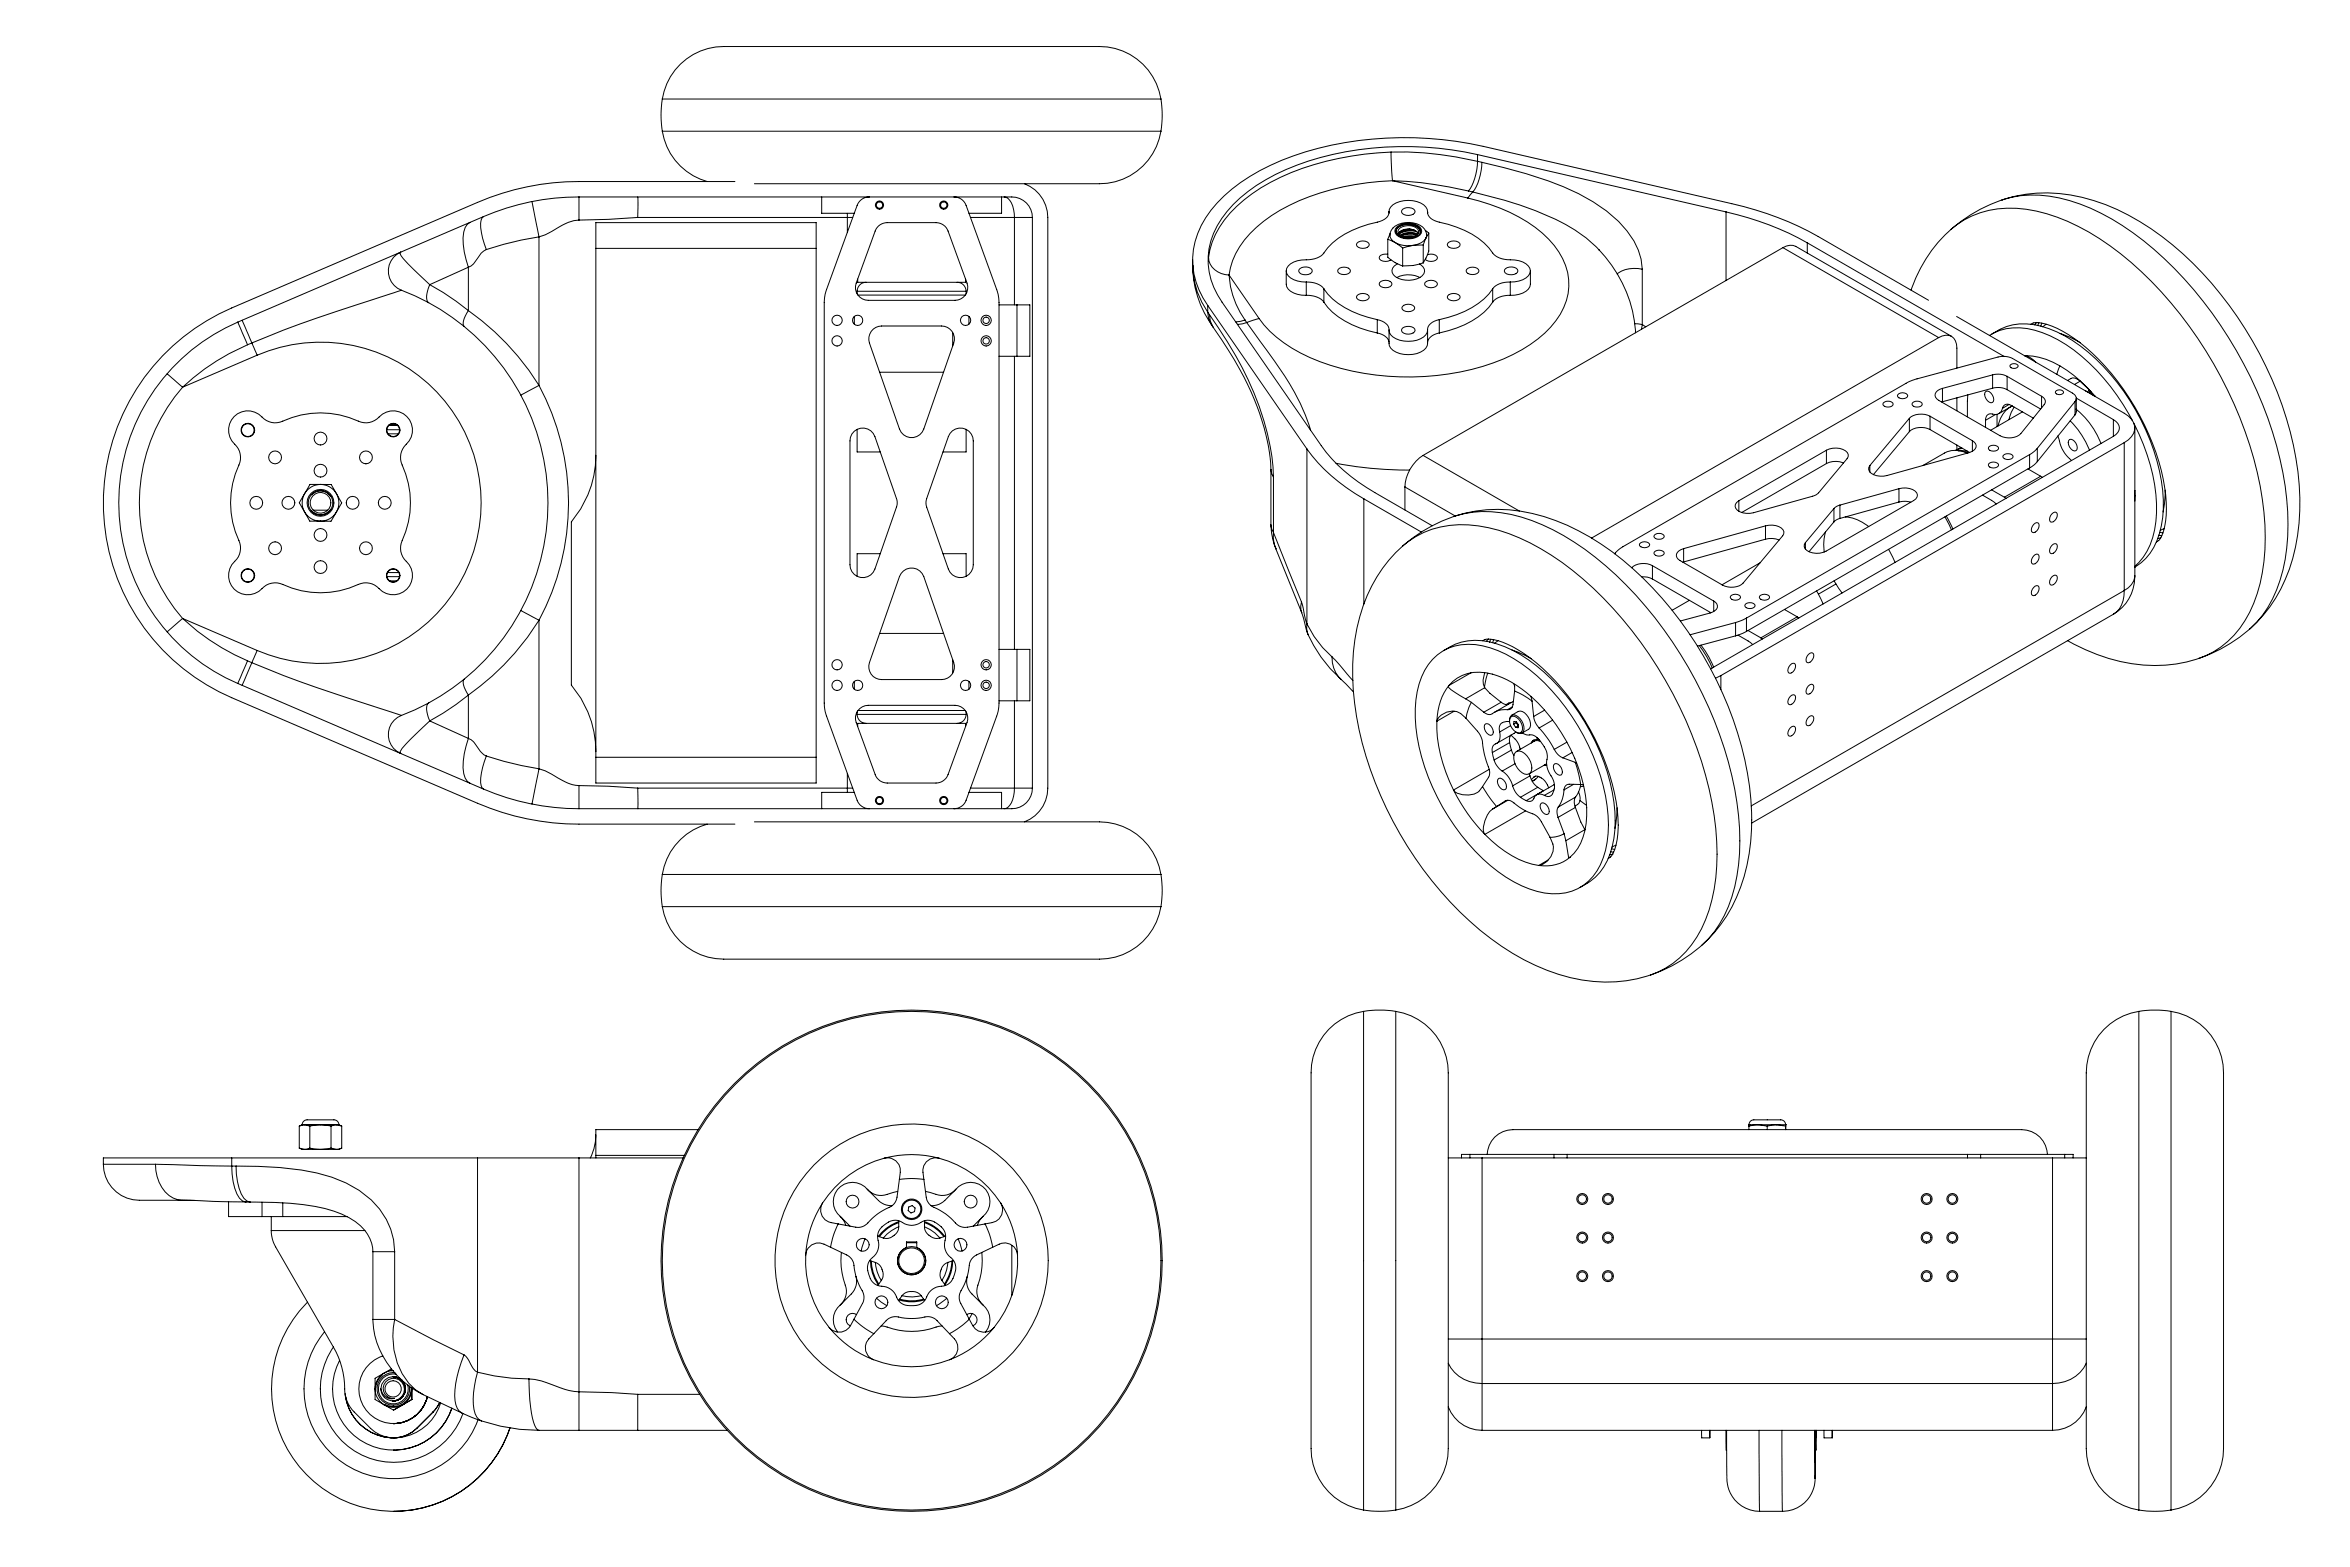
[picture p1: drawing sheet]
<svg xmlns="http://www.w3.org/2000/svg" width="914mm" height="610mm" viewBox="0 0 914 610" stroke-linecap="round" stroke-linejoin="round" font-family="sans-serif">
<g fill="none" stroke="#000" stroke-width=".39">
<path d="M257.7 38.5a39.9 39.9 0 0 0 0 12.5M257.7 38.5a24.5 24.5 0 0 1 26.8-20.4h137a55.8 55.8 0 0 1 12.5 .8 24.3 24.3 0 0 1 17.7 19.6M257.7 38.5h194M451.7 38.5a39.9 39.9 0 0 1 0 12.5M257.7 51a24.3 24.3 0 0 0 17.5 19.6M257.7 51h194M451.7 51a24.5 24.5 0 0 1-26.7 20.5h-131.5M541.3 59.2a128 128 0 0 1 33.6 3.6M541.3 59.2a107.7 107.7 0 0 0-50.7 13.9 43.5 43.5 0 0 0-18.9 21.1l-1.4 6M541.3 59.2l.5 11.1M207 78.4l2.7 13.7M225.3 76.6h168.4a7.9 7.9 0 0 1 8 8"/>
<path d="M225.3 76.6a93.3 93.3 0 0 0-37.1 7.6M225.3 76.6v9M248.1 76.6v8M286 70.6h-60.7a100 100 0 0 0-39.5 8.1l-95.6 41.1a82.5 82.5 0 0 0-50 75.8 82.5 82.5 0 0 0 50 75.8l95.6 41.1a100 100 0 0 0 39.5 8.1h60.7M319.7 76.6v6.4h12.7M338.2 76.6a4.9 4.9 0 0 0-4.7 3.3l-12.1 33.3-.7 4.5 .1 157.1 .6 3.2 12.1 33.3a5.1 5.1 0 0 0 4.7 3.3M371.2 76.6a4.9 4.9 0 0 1 4.7 3.3l12.1 33.3 .7 4.5v157.1l-.7 3.2-12.1 33.3a5.1 5.1 0 0 1-4.7 3.3M389.7 76.6v6.4h-12.7M390.7 76.6a5.2 5.2 0 0 1 3.7 5l.3 3M398.6 71.5a14.1 14.1 0 0 1 9.1 13.1v222a13.9 13.9 0 0 1-9.1 13.1M541.8 70.3a94.5 94.5 0 0 0-47 13.6 35.6 35.6 0 0 0-16 20.3l-.6 2.8M541.8 70.3a139.7 139.7 0 0 1 29.6 4"/>
<path d="M541.8 70.3l29.3 6.7M571.1 77a64.6 64.6 0 0 1 31.5 16.1 23.9 23.9 0 0 1 6.9 23.8 35.8 35.8 0 0 1-17.3 19.2 91.1 91.1 0 0 1-47.4 10.5 88.6 88.6 0 0 1-42.1-11.2 42.7 42.7 0 0 1-12.8-11.5M571.4 74.3l1.7 .4M573.1 74.7l-2 2.3M573.1 74.7a128.2 128.2 0 0 1 39.7 14.8 36.5 36.5 0 0 1 9.6 7.9M574.9 60.1a124.8 124.8 0 0 0-74.5 5.9 57.8 57.8 0 0 0-25 19 27.3 27.3 0 0 0 .1 32.5l38.6 55.9a64.2 64.2 0 0 0 20.9 18.2l22.3 12.9M574.9 62.8a20.2 20.2 0 0 1-3.5 11.5M574.9 60.1l96.7 22.3M574.9 60.1v2.7M574.9 62.8l1.7 .3M576.6 63.1a176.1 176.1 0 0 1 37.7 12.3 52 52 0 0 1 21.5 18.3l1.7 3.6 1.1 3.5 .4 3.9M576.6 63.1a20.2 20.2 0 0 1-3.5 11.6"/>
<path d="M779 77.8a44.2 44.2 0 0 1 30.3 1.6 107.1 107.1 0 0 1 40.5 29 158.9 158.9 0 0 1 39.4 80.7 80.1 80.1 0 0 1-3.4 40.4 38.7 38.7 0 0 1-10.5 15.2M779 77.8a55.4 55.4 0 0 0-35.4 35.1M779 77.8a57.9 57.9 0 0 1 40.3 1.8 113.5 113.5 0 0 1 48.1 39.2 138.4 138.4 0 0 1 27.2 69.9 73.6 73.6 0 0 1-9.1 44 53.7 53.7 0 0 1-10.1 12M182.9 86.5a6.2 6.2 0 0 0-2.7 6 33.5 33.5 0 0 0 2 11.5M188.2 84.2a4.2 4.2 0 0 0-1.2 4.3 31.7 31.7 0 0 0 2.2 8.6M188.2 84.2l-95.7 41.1M189.2 97.1l-2 1.4-2.9 4.2-2.1 1.3M209.7 92.1l-6.8 1.3-6.9 1.6-6.8 2.1M209.7 92.1v57.8M225.3 85.6a22.6 22.6 0 0 0-10.7 4.5l-2.5 1.3-2.4 .7M231.8 96.6v-10h85.8v10M231.8 96.6v198"/>
<path d="M231.8 96.6h85.8M248.1 84.6l-11.4 .7-11.4 .3M248.1 84.6h83.7M317.6 96.6v198M329.7 83v7.3M341.8 88l1.9-1.1 1.5-.3h19a5.1 5.1 0 0 1 4.7 3.3l7.4 20.2a5 5 0 0 1-4.7 6.7h-33.7a5 5 0 0 1-4.7-6.7l7.3-20.2zM377.6 84.6h17.1M394.7 84.6h7M394.7 84.6v34M401.7 84.6v222M528 94.6a3.1 3.1 0 0 1 4.8 .6 2.89 2.89 0 0 1-5 0zM540 93.1v7a15.5 15.5 0 0 0 5.8 3.4"/>
<path d="M540 93.1l2.9 1.3M540 98.9a2.8 2.8 0 0 0-3.4 1.4 3 3 0 0 0 4.6 .8M540.5 82.3v.6M540.9 90.8l-.9 2.3M542.2 88.5l-.1 .2M542.9 94.4a10.9 10.9 0 0 0 6.9 1.1M542.9 94.4l2.9 2.1M543.2 89.8l.2 .7M543.2 89.8v.2M543.3 90.4a5.2 5.2 0 0 0 5.7 2.2M543.3 90.4l.1 .1M543.4 90.5a5 5 0 0 0 5.6 2.1"/>
<path d="M543.5 88.4a7.6 7.6 0 0 1 9 0 2.16 2.16 0 0 1-.9 3.6 7 7 0 0 1-8.7-1.3v-1.6zM544.8 88.7a5.8 5.8 0 0 1 6.9 .5 1.71 1.71 0 0 1-.9 2.6 5.6 5.6 0 0 1-6.7-1.1l.1-1.4zM545.8 81.4a3.7 3.7 0 0 1 4.7 .4l.1 .6a3.2 3.2 0 0 1-5.2 .1zM545.8 96.5v7M547.7 87.3a4.3 4.3 0 0 0-4.5 2.5M547.7 87.3h.4M548.1 87.3a4.2 4.2 0 0 1 4.5 2.6M548.1 87.3h.8M548.9 87.2l1.7 .4a2.39 2.39 0 0 1 2 2.9M548.9 87.2a5.1 5.1 0 0 0-5.7 2.5l.1 .7M548.9 87.3a3.6 3.6 0 0 1 3.7 2.6M548.9 87.2v.1"/>
<path d="M548.9 87.2l-1.2 .1M549.5 89.5l-3.5 .5M549.5 90.8l-3.5 .5M549.5 92.1l-2.5 .2M549.8 95.5l-4 1M549.9 92.1l-3.1 .2M550.5 89.6a6 6 0 0 0-6.4 1.2 5.2 5.2 0 0 1 7.8 0M550.5 91.9l-2.7-.1-1.7 .3M550.8 89.7a7.4 7.4 0 0 0-6.5 1.3M551.2 91.4a8.4 8.4 0 0 0-5.9 .4M551.4 90.2a8.8 8.8 0 0 0-7.1 .9M551.4 91.3a7.3 7.3 0 0 0-6.4 .4"/>
<path d="M551.6 91.1a6.8 6.8 0 0 0-6.8 .4M552.6 89.9v.6M552.6 90.5a4.4 4.4 0 0 1-3.6 2.1M553.8 95.3l-4 .2M553.8 95.3v7M554.6 89.6l1.3 1.1M554.8 92.6a6.5 6.5 0 0 1-5 2.9M554.8 92.6l-1 2.7M555.1 91.5a5.1 5.1 0 0 0-5.2-4.8 7.5 7.5 0 0 0-9 3.9 3.2 3.2 0 0 0 2 3.8M555.1 91.5l-.3 1.1M555.4 99.1a2.96 2.96 0 0 1 3.9 1.2 3 3 0 0 1-4.7 .6M555.5 82.3v.6"/>
<path d="M555.9 90.7v7l-2.1 4.6M555.9 90.7l-1.1 1.9M563.4 94.6a3.5 3.5 0 0 1 4.6 0l.1 .6a2.89 2.89 0 0 1-5 0zM622.3 97.3a50.4 50.4 0 0 1 14.1 32.2M671.6 82.4a114.8 114.8 0 0 1 31.6 12.1M671.6 82.4v26.7M693.7 96.3a5.2 5.2 0 0 1 5-.5l60.7 35M693.7 96.3l60.6 35M693.7 96.3l-140 80.9M703.2 94.5l76.5 44.1M703.2 94.5v4M759.1 89.2a36.8 36.8 0 0 1 33.3-7.1 89.9 89.9 0 0 1 40.8 23.6 159.3 159.3 0 0 1 47.1 88.5 79.5 79.5 0 0 1-3.3 40.4 35.9 35.9 0 0 1-30.2 23.7 66.2 66.2 0 0 1-42.3-9.1"/>
<path d="M156.2 112.9l-8 2.6a641.1 641.1 0 0 0-50.2 17.9M156.2 112.9a88.5 88.5 0 0 1 57 82.7 88.5 88.5 0 0 1-57 82.7M167.2 110.7l-6.2-5.8a19.2 19.2 0 0 1-5.3-6.3l.2-.5a8 8 0 0 0-4.8 7.5 8 8 0 0 0 5.1 7.3M167.2 110.7l-1.1 3.6a3.6 3.6 0 0 0 .7 3.5M167.2 110.7l5.2 3.1 9.8 7M182.2 104l-15 6.7M182.2 104v16.8M333.5 113.3h42.4M333.5 113.3v1M333.7 108.6v1.2h42v-1.2M333.8 114.8h41.8M337 109.8a3.5 3.5 0 0 0-3.5 3.5"/>
<path d="M372.4 109.8a3.5 3.5 0 0 1 3.5 3.5M375.9 113.3v1M388.7 118.6h7M395.7 118.6h5v20h-5M395.7 118.6v20M464 101.2v2.1M464.1 103.5a39.7 39.7 0 0 0 7.4 22.9l-1.2-2.5-.4-2.5M464.2 103.3a30.1 30.1 0 0 0 5.7 18.1M469.9 118.8l38.6 55.9M469.9 118.8v2.6M470.3 100.2a7.7 7.7 0 0 0 7.9 6.8M470.3 100.2l-.1 1.6"/>
<path d="M478.2 107a33.9 33.9 0 0 0 6.2 17.5M478.2 107l11.7 16.9M500.5 105.4v5.2a4.7 4.7 0 0 0 4.4 3.9l3.4 .4M505.8 104.5a3.6 3.6 0 0 1 4.7 .4l.1 .5a3.2 3.2 0 0 1-5.2 .2zM508.3 109.7a8 8 0 0 1 6.8 2.7M508.3 109.7a8 8 0 0 1-7.6-3.3 3.5 3.5 0 0 1 2.7-4.5 19.6 19.6 0 0 1 7-1l2.9-.9a8.2 8.2 0 0 0 3.3-3.6 37.3 37.3 0 0 1 20.3-10.3 4.3 4.3 0 0 0 3.7-4.6 7.7 7.7 0 0 1 7.4-3.5 7.7 7.7 0 0 1 7.3 3.5 4.4 4.4 0 0 0 3.7 4.6 37 37 0 0 1 20.3 10.3 8.4 8.4 0 0 0 8.4 4.7 7.8 7.8 0 0 1 7.6 3.3 3.5 3.5 0 0 1-2.8 4.4l-3.1 .8-1.7 .1M508.3 114.9a8 8 0 0 1 6.8 2.6M508.3 109.7v5.2M515.1 112.4a29.1 29.1 0 0 0 17.3 11.1l3.5 .9M515.1 117.5a29.1 29.1 0 0 0 17.3 11.2l3.5 .8M515.1 112.4v5.1M520.7 104.8a3.1 3.1 0 0 1 4.8 .6 2.86 2.86 0 0 1-5 0z"/>
<path d="M528 115a3.1 3.1 0 0 1 4.8 .6 2.89 2.89 0 0 1-5 0zM536.8 109.9a3.5 3.5 0 0 1 4.6 0l.2 .6a2.86 2.86 0 0 1-5 0zM543.5 108a9.7 9.7 0 0 1 9 0M543.8 102.6a2.88 2.88 0 0 0-2.2 2.9 2.88 2.88 0 0 0 2.5 2.8 10 10 0 0 0 8.4-.3M545.7 119.3a3.1 3.1 0 0 1 4.8 .5 2.89 2.89 0 0 1-5 0zM552.3 102.7a2.79 2.79 0 0 1 2 2.6 2.79 2.79 0 0 1-1.8 2.7M553.8 102.3l-4 1-4 .2M554.5 109.9a3.1 3.1 0 0 1 4.8 .6 2.89 2.89 0 0 1-5 0zM563.4 115a3.1 3.1 0 0 1 4.7 .6 2.89 2.89 0 0 1-5 0zM570.7 104.8a3.1 3.1 0 0 1 4.8 .6 2.89 2.89 0 0 1-5 0zM580.8 112.4a29.1 29.1 0 0 1-17.3 11.1l-3.5 .9M580.8 117.5a29.1 29.1 0 0 1-17.3 11.2l-3.5 .8"/>
<path d="M580.8 112.4v5.1M585.8 104.5a3.6 3.6 0 0 1 4.7 .4l.1 .5a3.2 3.2 0 0 1-5.2 .2zM587.7 109.7a8 8 0 0 0-6.9 2.7M587.7 114.9a8 8 0 0 0-6.9 2.6M587.7 109.7v5.2M595.5 105.4v5.2a6 6 0 0 1-6.1 4.2l-1.7 .1M639 104.7a11.6 11.6 0 0 0-9.8 1.9M639 104.7v21.6M750.4 116.8l-42.9-24.8a123.1 123.1 0 0 0-33.7-12.8l-96.7-22.3a135.7 135.7 0 0 0-78.4 5.5 66.3 66.3 0 0 0-27.5 19.4 29.7 29.7 0 0 0-1.3 37M92.5 125.3l3.8 8.8M92.5 125.3a76.5 76.5 0 0 0-46.3 70.3 76.5 76.5 0 0 0 46.3 70.3M94.2 124.6l3.8 8.8"/>
<path d="M96.3 134.1a86.8 86.8 0 0 0-25.3 16.5M98 133.4l2 4.8M98 133.4l-1.7 .7M100 138.2a62.5 62.5 0 0 1 87.2 57.4 62.5 62.5 0 0 1-87.2 57.4M100 138.2l-29 12.4M182.2 120.8l-1.8 3.9a2.39 2.39 0 0 0 .2 2.3M182.2 120.8a100.7 100.7 0 0 1 27.5 29.1M332.4 123.1v3M339.8 128.1l.9-.7 2.3-.6h23.4a5 5 0 0 1 4.7 6.7l-11.7 33.4a5 5 0 0 1-4.7 3.4 5 5 0 0 1-4.7-3.4l-11.7-33.4a5.1 5.1 0 0 1 1.5-5.4zM370.7 129.4v5.2M377 123.1v3M388.7 138.6h7"/>
<path d="M394.7 138.6v114M469.9 121.4l.7 1M470.6 122.4a137.3 137.3 0 0 1 22.5 46.3 71.8 71.8 0 0 1 2.4 16.9M470.6 122.4l.3 2.4 1.2 2.6M471.4 126.4a127.5 127.5 0 0 1 20.4 39.9 65.7 65.7 0 0 1 2.7 16.3M484.4 124.5l-3.6 .7M484.4 124.5l.7 1M485.1 125.5l8 11.1a97.2 97.2 0 0 1 16.8 30.7M485.1 125.5l-3.6 .7M489.9 123.9l-4.8 1.6M535.9 124.4a4.9 4.9 0 0 1 4.7 4.9 7.7 7.7 0 0 0 7.4 3.5 7.7 7.7 0 0 0 7.3-3.5 4.7 4.7 0 0 1 4.7-4.9M535.9 129.5a5.1 5.1 0 0 1 4.6 3.6"/>
<path d="M535.9 124.4v5.1M540.5 128.5v5.2a5.6 5.6 0 0 0 5.8 4.2 9.6 9.6 0 0 0 8.5-2.5l.7-1.7v-5.2M545.8 127.6a3.7 3.7 0 0 1 4.7 .4l.1 .6a3.2 3.2 0 0 1-5.2 .1zM560 129.5a5 5 0 0 0-4.5 3.6M560 124.4v5.1M636.1 125.9l2.9 .4M639 126.3l1.4 .8M639 126.3l-.3 1.8M754.3 131.3a4.3 4.3 0 0 1 5.1-.5 4.3 4.3 0 0 1 2 4.6v7.8M754.3 131.3l-135 78M761.3 123.1l65.3 37.7a6.1 6.1 0 0 1 3.6 7.8l-2.1 2.5-1.5 1.1M774.1 130.5a22.6 22.6 0 0 1 20.6-1.1 65.4 65.4 0 0 1 29.1 24.4l5.9 9.7"/>
<path d="M774.9 130a22.5 22.5 0 0 1 22.4-2.1 65.4 65.4 0 0 1 29.1 24.4 82.5 82.5 0 0 1 15.4 42.2 31.6 31.6 0 0 1-6.8 22.7l-4.3 3.4M787.8 138.4a29.3 29.3 0 0 1 19.1 7.6 57.8 57.8 0 0 1 8.4 8.3M787.8 138.4a7.2 7.2 0 0 1 4.3 2.5M788.5 138.4v.1M790.2 126.2l.9-.5a11.7 11.7 0 0 1 7.4 1.2 61.6 61.6 0 0 1 23.1 18.4 94.3 94.3 0 0 1 21.1 47.2 30.3 30.3 0 0 1-2 16.7l-.7 1.1M792.5 125.4l-.9 1M793.4 125.6l-.5 1.1M794.5 125.7l-.4 1.2M796.1 126.1l-1.3 1M801.6 129.7l3.8 1.5 4 2.1M65 145.4l6 5.2M71 150.6a68.5 68.5 0 0 0 0 90"/>
<path d="M209.7 149.9l-7 3.8M209.7 149.9a96.5 96.5 0 0 1 0 91.4M342.3 144.8h24.8M732.8 156.8a2.49 2.49 0 0 1 3.8 .4 2.32 2.32 0 0 1-4 0zM738.5 153.5a2.45 2.45 0 0 1 3.8 .5 2.32 2.32 0 0 1-4 0zM744.1 156.8a2.49 2.49 0 0 1 3.9 .4 2.32 2.32 0 0 1-4 0zM755.8 151.1a2.72 2.72 0 0 0-2.7 3.5l1.3 1.2 23.8 13.7a7.2 7.2 0 0 0 8.1-.8l9.1-11.3a2.07 2.07 0 0 0-1-3.2M755.8 151.1v5.2M755.8 156.3l-.3 .1M761.4 154.8v5M765.7 153.6l-.2 8.6M772.8 152.3a2.88 2.88 0 0 1 2.5 4.3 2.88 2.88 0 0 1-2.5-4.3z"/>
<path d="M775.3 145.8a7.7 7.7 0 0 1 5.7 .6M775.3 151a7.7 7.7 0 0 1 5.7 .6M775.3 145.8l-19.5 5.3M775.3 145.8v5.2M775.3 151l-19.5 5.3M779.2 158.9a2.06 2.06 0 0 1 3.4-1.2l8.6 5M779.2 158.9a3 3 0 0 1-4.5 2.1l-1 .1-.7 .7-.4 1.7M781 146.4l13.4 7.8M781 146.4v5.2M781 151.6l13 7.5M781.8 157.3l-2.6 1.6M782.2 142l1.5-.5a1.17 1.17 0 0 1 1.4 1.2 1.93 1.93 0 0 1-3-.3z"/>
<path d="M782.8 157.9l-5 3M783 157.9a10.5 10.5 0 0 0-5.5 7.8M783.8 158.4a11.4 11.4 0 0 0-2.1 4.8M794.4 154.2v4.4M799.9 152.3a1.97 1.97 0 0 1 3.1 .3 1.86 1.86 0 0 1-3.3 0zM801.5 142.3l-1.2 3.3M804.5 148a3.1 3.1 0 0 1 4.9 .3M807.4 156.2a2.07 2.07 0 0 0-1-3.3l-23.3-13.4a8.2 8.2 0 0 0-5.6-.6l-32.2 8.6-3.2 1.3-110.6 63.9-1.7 1.2-1.5 1.5M807.4 156.2l-14.7 18.2M807.4 156.2v5.2M807.8 159.1a32.2 32.2 0 0 1 9.7 13.4M807.9 155v5.2l-.5 1.2"/>
<path d="M807.9 154.9l14.4 8.3M809.4 148.3l3.3 3.1 .3 1.3M809.4 148.3l-2.2 1.3M811.4 152l3.7 2.2M812.4 151v.2M812.8 151.5l.6 1.5M813.2 151.9l.9 1.6M813.4 152.1l.7 1.1 1 .8M815 154l.2 .1M91.1 162a7.7 7.7 0 0 1 11.7 1 6.9 6.9 0 0 0 7.2 .8 35.7 35.7 0 0 1 30.4 .4 7 7 0 0 0 7.1-2 7.6 7.6 0 0 1 11.2 .3 7.6 7.6 0 0 1-1.4 11.1 6.9 6.9 0 0 0-.8 7.3 35.8 35.8 0 0 1-.4 30.4 6.9 6.9 0 0 0 2 7.1 7.6 7.6 0 0 1-.3 11.2 7.6 7.6 0 0 1-11.1-1.4 7 7 0 0 0-7.3-.8 35.5 35.5 0 0 1-30.4-.4 7 7 0 0 0-7 2 7.6 7.6 0 0 1-11.3-.2 7.6 7.6 0 0 1 1.4-11.2 7.1 7.1 0 0 0 .9-7.3 35.4 35.4 0 0 1 .3-30.4 7.1 7.1 0 0 0-2-7.1 7.5 7.5 0 0 1-.2-10.8zM150.5 167.1l5 .1M151 168.7l4 .1"/>
<path d="M151.4 165.4h3.2zM231.8 177.1a39.7 39.7 0 0 1-9.5 25.9v63.5a39.5 39.5 0 0 1 9.5 25.9M332.4 167.8a5 5 0 0 1 8 2.1l8.7 25.3-.1 1.6-8.6 24.6a5 5 0 0 1-5.5 3.2 5 5 0 0 1-4.2-4.9v-48.2l.2-1.4 .6-1.3zM333.5 167v8.8h9M370.6 167.6a5 5 0 0 1 5.3-.6 5 5 0 0 1 2.8 4.5v48.2a5 5 0 0 1-4.1 4.9 5 5 0 0 1-5.6-3.2l-8.4-24.1-.3-1.7 .3-1.6 8.4-24.1zM375.9 167v8.8h-9M508.5 174.7a68.6 68.6 0 0 0 22.2 19.4M508.5 174.7v68M553.7 177.2a15.5 15.5 0 0 0-7 12.2M553.7 177.2l37.5 21.6M710.7 175.2a7.2 7.2 0 0 1 8.1 .9l.3 1.6-.4 .7-11.1 13.3-1 .8-24.3 7a6.5 6.5 0 0 1-6.9-1.7 2.1 2.1 0 0 1 1.2-3M710.7 175.2l-34.1 19.6"/>
<path d="M710.7 175.2v5.1M743 162.7l-15.4 18.4M743 167.9l-14.1 16.7M743 162.7v5.2M751 161.9a7.3 7.3 0 0 0-8 .8M751 167.1a7.3 7.3 0 0 0-8 .8M751 161.9l16.5 9.6M751 161.9v5.2M751 167.1l15.4 8.9M761.4 173.1v1.8M762 175.4l3.6 .1M763 174.1l-2 1.1 2.6-.8"/>
<path d="M764.6 175.9l1.1 .3M765.5 176.2a9.9 9.9 0 0 0-8.9 0l-8.4 4.9M767.5 171.5a2.21 2.21 0 0 1 1.5 2.2 2.21 2.21 0 0 1-1.9 2l-32.9 9.3a6.8 6.8 0 0 1-6.8-1.6l-.3-1.5 .5-.8M767.5 171.5v4M772.6 163.5v2.7M773.8 173.9a2.49 2.49 0 0 1 3.9 .5 2.32 2.32 0 0 1-4 0zM776.5 161.3l-3.9 2.2M777.1 161.2v4.7M779.5 177.2a2.51 2.51 0 0 1 3.8 .4 2.29 2.29 0 0 1-4 0zM786.9 160.2l-12.3 7.2M789.7 176.8l-110.1 63.7M789.7 176.8v5.2"/>
<path d="M792.7 174.4l-3 2.4M792.7 179.6l-3 2.4M792.7 174.4v5.2M800.7 169.6l.2 .5a14.9 14.9 0 0 0 5.1 9.1M805.3 171a2.89 2.89 0 0 1 2.5 4.3 2.89 2.89 0 0 1-2.5-4.3zM805.5 163.7a34.3 34.3 0 0 1 7.5 11.4M807.4 161.4l-14.7 18.2M822.3 163.2a3.4 3.4 0 0 1 2.4 3.3 3.4 3.4 0 0 1-2.4 3.3M822.3 169.8l-156.7 90.4M822.3 163.2v6.6M826.6 172.2l-157 90.6M826.6 172.2v57.5"/>
<path d="M830.4 164.8a74 74 0 0 1 8.7 34.7 27.5 27.5 0 0 1-8.4 20.8M830.7 166.5v57.5M118.5 199.1a7.1 7.1 0 0 0 6.2 3.6M118.5 199.1l2 3.6h4.2M118.5 192a7.3 7.3 0 0 0 0 7.1M118.5 192l-2 3.6 2 3.5M121.1 198.7l1 .7M121.8 198.4l5.7 .1M122 191.7a4.8 4.8 0 0 1 6.8 1.4M122 191.7a4.8 4.8 0 0 0 0 7.8M122 191.7l.1 .1M122.1 199.4l-.1 .1"/>
<path d="M122.1 191.8l-1 .7M122.1 191.8a4.9 4.9 0 0 1 6.7 1.3M124.7 188.5a7.2 7.2 0 0 0-6.2 3.5M124.7 188.5a7.3 7.3 0 0 1 6.2 3.6M124.7 188.5h4.2l2 3.6M124.7 188.5h-4.1l-2.1 3.5M128.7 198.2a4.8 4.8 0 0 1-6.7 1.3M128.7 198.2a4.9 4.9 0 0 1-6.6 1.2M128.8 193.1a4.8 4.8 0 0 1-.1 5.1M130.9 199.2a7 7 0 0 1-6.2 3.5M130.9 199.2l-2.1 3.6-4.1-.1M130.9 192.1a7.1 7.1 0 0 1 0 7.1"/>
<path d="M130.9 192.1l2.1 3.6-2.1 3.5M494.5 182.6l.3 1.7 .7 1.3M494.5 182.6v21.7M495.5 185.6v21.6M519.9 180.2a147.8 147.8 0 0 0 28.6 2.7M530.7 194.1l22.3 12.9M530.7 194.1v40.9M546.7 189.4v9M546.7 189.4l19.5 11.3M676.6 194.8v4.1M710.7 180.3l-33 19.1M713.6 197.8l-11.1 13.3"/>
<path d="M713.6 197.8v5.2M715.9 196.5l-1.3 .6-1 .7M715.9 196.5v5.2M717.3 180.1a8 8 0 0 0-6.6 .2M727.6 181.1v2.6M738.9 190.1a6.7 6.7 0 0 1 6.9 1.6 2.15 2.15 0 0 1-1.2 3l-34.1 19.7a7.1 7.1 0 0 1-8.1-.9l-.3-1.6 .4-.8M738.9 195.3a8.1 8.1 0 0 1 4.6 .1M738.9 190.1l-23 6.4M738.9 190.1v5.2M738.9 195.3l-23 6.4M771.4 192.6l3.5 2.1 1.8 1.4M773.8 180.4a2.49 2.49 0 0 1 3.9 .5 2.29 2.29 0 0 1-4 0z"/>
<path d="M774.9 190.6l5 2.8M779.9 193.4l.7 .5M789.1 182.4l4.9 2.9M789.7 182l-110.1 63.6M794 185.3l-14.1 8.1M794 185.3l.7 .4M798.4 199.9l1.2-.7 .5 .1a2.49 2.49 0 0 1-2.2 3.8 2.2 2.2 0 0 1 .5-3.2zM830.7 190.8v4.1M842.5 190.7l-.3 5.2-.5 3.2M342.5 215.4h-9v8.8M366.9 215.4h9v8.8M494.5 204.3a26.3 26.3 0 0 0 2 9.3"/>
<path d="M494.5 204.3l.3 1.5 .7 1.4M495.5 207.2l10.9 27M495.5 207.2l-.1 2.2 .4 2.3 .7 1.8M496.4 213.5l10.1 24.9M545.8 212.4a58.8 58.8 0 0 0-18.6 36.4 110.2 110.2 0 0 0 7.9 55.7 140.1 140.1 0 0 0 49.2 63.6 72.3 72.3 0 0 0 44.4 13.9 49.9 49.9 0 0 0 13.5-2.7M545.9 212.4a56.3 56.3 0 0 1 59.4-9.9 107.5 107.5 0 0 1 45 34.5 141.3 141.3 0 0 1 31 74.1 74.8 74.8 0 0 1-9.4 45.2 55.7 55.7 0 0 1-29.7 23 36.7 36.7 0 0 0 22.8-25.3 90.5 90.5 0 0 0 0-47.1 159.4 159.4 0 0 0-53.1-85 79.8 79.8 0 0 0-36.7-17.3 36 36 0 0 0-29.3 7.8zM565.7 200.9a44.1 44.1 0 0 1 30.3 1.6 106.8 106.8 0 0 1 40.6 29.1 159.6 159.6 0 0 1 39.3 80.6 79.7 79.7 0 0 1-3.4 40.5 39.5 39.5 0 0 1-10.4 15.2M638 211.5a2.49 2.49 0 0 1 3.9 .4 2.32 2.32 0 0 1-4 0zM643.7 214.7a2.49 2.49 0 0 1 3.9 .5 2.32 2.32 0 0 1-4.1 0zM643.7 208.2a2.49 2.49 0 0 1 3.9 .5 2.36 2.36 0 0 1-4.1 0zM655.1 213.4v5.2M655.1 218.6l-.3 .1"/>
<path d="M684.9 218.9l-14.9 8.6M687 204.6a6.6 6.6 0 0 1 6.8 1.5l.3 .8-.4 1.5-15.4 18.4a7.2 7.2 0 0 1-8.1 .8l-16.5-9.5a2.22 2.22 0 0 1-1.4-2.3 2.22 2.22 0 0 1 1.8-2l1-.4M687 209.8a8.2 8.2 0 0 1 5.3 .3M687 204.6l-31.9 8.8M687 204.6v5.2M687 209.8l-31.9 8.8M702.5 211.1v2.5M710.3 206.9a17.9 17.9 0 0 0-.5 7.9M713.6 203l-9.7 11.6M715.9 201.7l-1.3 .5-1 .8M718 201.1a15.9 15.9 0 0 1 9.1 3.7M734.8 213.7l2.6 5.1"/>
<path d="M756.8 201.1l2.5 5M757.3 200.8l2.6 5M791.4 204l1.1-.7 .5 .1a2.47 2.47 0 0 1-2.1 3.7 2.1 2.1 0 0 1 .5-3.1zM791.4 216.2l1.1-.7 .5 .2a2.5 2.5 0 0 1-2.1 3.7 2.15 2.15 0 0 1 .5-3.2zM798.4 212.2l.6-.5 1.1-.1a2.49 2.49 0 0 1-2.2 3.7 2.2 2.2 0 0 1 .5-3.1zM840 208.2l1.2 .2M840 210.3l-1 .6M840.4 207.1l1.2 .3M840.8 209.2l-1.2 .3M842.1 205.7l-1.5 .7M150.5 224.3h5M150.8 222.7h4.4"/>
<path d="M151.8 226.1h2.4M202.7 237.5l7 3.8M351.5 222.1a5 5 0 0 1 7.9 2.2l11.7 33.4a5 5 0 0 1-4.7 6.7h-23.4a5 5 0 0 1-4.7-6.7l11.7-33.4zM506.4 234.2l2.1 8.5M506.4 234.2l-.3 1.6 .4 2.6M506.5 238.4l2.5 8.5M638.8 224.4a7.1 7.1 0 0 1 4.2 .8M643 220.1a7.2 7.2 0 0 0-8.1 .8M643 220.1l23.8 13.7M643 220.1v5.1M643 225.2l22.7 13.2M657.4 233.5l-6.8 3.9"/>
<path d="M666.8 233.8a2.22 2.22 0 0 1 1.5 2.3 2.22 2.22 0 0 1-1.9 2l-12.6 3.5M666.8 233.8v4.1M673.4 231.9a2.49 2.49 0 0 1 3.9 .4 2.32 2.32 0 0 1-4.1 0zM679.1 235.2a2.51 2.51 0 0 1 3.8 .4 2.29 2.29 0 0 1-4 0zM684.7 231.9a2.49 2.49 0 0 1 3.9 .4 2.29 2.29 0 0 1-4 0zM694.3 237.1l5 2.9M699.3 240l-14.1 8.1M699.3 240l.6 .4M706.9 229.9l2.5 5.1M713.7 226l3.1 4.7M714.4 227.2l-6.8 3.9M791.4 228.5l.5-.5 1.1-.1a2.49 2.49 0 0 1-2.1 3.7 2.11 2.11 0 0 1 .5-3.1z"/>
<path d="M798.4 224.4l1.2-.7 .5 .1a2.47 2.47 0 0 1-2.2 3.7 2.2 2.2 0 0 1 .5-3.1zM822.4 238.9l-140.8 81.3M826.6 229.7a9.9 9.9 0 0 1-4.2 9.2M826.6 229.7l-145.2 83.8M830.7 224a16.9 16.9 0 0 1-8.3 14.9M830.7 224a6.7 6.7 0 0 1-4.1 5.7M71 240.6l-6 5.2M71 240.6a87.6 87.6 0 0 0 25.3 16.5M71 240.6l29 12.4M96.3 257.1l-3.8 8.8M96.3 257.1l1.7 .7M98 257.8l-3.8 8.8"/>
<path d="M98 257.8a674.3 674.3 0 0 0 53.1 18.8l5.1 1.7M100 253l-2 4.8M209.7 241.3a100.7 100.7 0 0 1-27.5 29.1M209.7 241.3v57.8M342.3 246.4h24.8M370.7 256.6v5.3M388.7 252.6h7M395.7 252.6h5v20h-5M395.7 252.6v20M508.5 242.7l2.9 5 3.2 4.2 3.7 3.7M508.5 242.7l-.1 1.8 .6 2.4M509 246.9a52.2 52.2 0 0 0 12.8 17.4"/>
<path d="M518.3 255.6l8.1 9.1M518.3 255.6a11.4 11.4 0 0 0 3.5 8.7M557.5 256.5a19.8 19.8 0 0 1 19.4-5.3 52.8 52.8 0 0 1 26.9 17.5 85.7 85.7 0 0 1 21.9 48.6 33.4 33.4 0 0 1-5.8 23.6 19.3 19.3 0 0 1-18.9 6.5 48.2 48.2 0 0 1-24.1-13.4 86.6 86.6 0 0 1-26-51.1 36 36 0 0 1 4.9-24.4zM561.7 253.1a22.5 22.5 0 0 1 20.8-2.6 58.8 58.8 0 0 1 26.7 19.9 84.8 84.8 0 0 1 19.2 45.4 33.8 33.8 0 0 1-5.9 23.6 23.5 23.5 0 0 1-7.7 5.8M576.9 249.3l1-.5a11.1 11.1 0 0 1 6.8 1 60.1 60.1 0 0 1 22.9 17.9 92.9 92.9 0 0 1 21.9 50 26.1 26.1 0 0 1-2.5 15.4l-1.2 .9M579.2 248.6l-.9 .9M580 248.7l-.4 1.2M581.2 248.8l-.4 1.2M582.9 249.2l-1.5 1.1M588.3 252.9l2.3 .8 5.2 2.6M661.2 251.1a38.1 38.1 0 0 1 5.1 8.8M661.9 251a35.8 35.8 0 0 1 4.9 8.5"/>
<path d="M675.3 242.2l-17.7 4.7M675.3 242.2v5.2M675.3 247.4l-14.8 4M676.3 247.1l3.9 2.2 1.8 1.5M679.6 240.5l-4.3 1.7M679.6 245.6l-4.3 1.8M679.6 240.5v5.1M680.2 245.3l5 2.8M685.2 248.1l.6 .5M696.6 258.7l.6-.5 1.1-.1a2.49 2.49 0 0 1-2.2 3.7 2.11 2.11 0 0 1 .5-3.1zM703.7 254.6l1.1-.7 .5 .1a2.47 2.47 0 0 1-2.1 3.7 2.2 2.2 0 0 1 .5-3.1zM875.3 244.7a59 59 0 0 1-19.8 11.5"/>
<path d="M92.5 265.9l95.7 41.1M156.2 278.3a8 8 0 0 0-5.1 7.3 8 8 0 0 0 4.8 7.5l-.2-.7a74.9 74.9 0 0 1 11.5-11.9M166.8 273.4a4.2 4.2 0 0 0-.4 4.7l.8 2.4M180.6 264.2a4 4 0 0 0 .5 4.2l1.1 2M182.2 270.4l-9.8 7-5.2 3.1M182.2 270.4v16.9M332.4 265.1v3M333.5 277.9a3.5 3.5 0 0 0 3.5 3.5M333.5 277.9h42.4M333.5 276.9v1M333.8 276.4h41.8M334.6 275.6l2.1-1.1 1.2-.1h33.7a5 5 0 0 1 4.7 6.7l-7.4 20.2a5 5 0 0 1-4.7 3.3h-19a4.9 4.9 0 0 1-4.7-3.3l-7.3-20.2a4.9 4.9 0 0 1 1.4-5.5z"/>
<path d="M375.9 277.9a3.5 3.5 0 0 1-3.5 3.5M375.9 276.9v1M377 265.1v3M388.7 272.6h7M394.7 272.6v34M521.8 264.3l4.9 4.9M563.7 266.7a15.7 15.7 0 0 1 17-4.4 47.8 47.8 0 0 1 24.7 19.5 61.5 61.5 0 0 1 12 35.5 22.1 22.1 0 0 1-6.5 16.2M563.7 266.7a23.6 23.6 0 0 0-4.6 13.9M563.7 266.7l-.1 .4a8.9 8.9 0 0 0 4.2 3.3l2.5 1.5M565.8 276.7l-6.7 3.9M570.3 271.9l2.2 1.3M570.4 279.4l4.5 5a9.9 9.9 0 0 1 2.2 6.8l1.2 4.7a9.2 9.2 0 0 1 1.2 5.7l-2.6 4.4"/>
<path d="M570.4 279.4a6.6 6.6 0 0 0-11.3 1.2M572.4 261.7l-8.7 5M572.5 273.2l-1 2.1-1.1 4.1M572.5 273.2l4.9 3.9M577.7 261.8a6.8 6.8 0 0 0 0 5.7M577.7 267.5l-7.4 4.4M577.7 267.5l2.1 2.2 4.3 3.5M578.9 261.9l-1.3 5.5M584.1 273.2l1.4 .8h1.3M584.1 273.2l-6.7 3.9M586.6 276.1a9.4 9.4 0 0 0-6.6 1.9l-1.3-.2-1.3-.7M587.9 278.9a3.3 3.3 0 0 1 4.1 2.6 2.51 2.51 0 0 1-.7 3.7 4.7 4.7 0 0 1-3.8-5.7z"/>
<path d="M588.1 273.3l-2 .8M588.2 278.3l2.5-1.5a3.3 3.3 0 0 1 4 2.2 3.5 3.5 0 0 1 0 4.7l-2.5 1.5M588.5 275l-1.9 1.1M588.9 272.9l-7.4 4.2M589 266.1l.4 .8v1.9M589.4 268.8l-.7 5.3a1.98 1.98 0 0 1-2.1 2M589.4 268.8l3.3 1.7 3.4 2.2M595.7 270.9l.4 1.8M596.1 272.7l.7 6M596.8 278.7a7.8 7.8 0 0 0 2.1 4.5M601 276.3l-4.2 2.4M669.6 262.8l-2.1 1"/>
<path d="M669.6 262.8v5.5M696.6 270.9l1.2-.6 .5 .1a2.47 2.47 0 0 1-2.2 3.7 2.11 2.11 0 0 1 .5-3.2zM703.7 279.1l1.1-.7 .5 .1a2.5 2.5 0 0 1-2.1 3.8 2.24 2.24 0 0 1 .5-3.2zM703.7 266.8l1.1-.6 .5 .1a2.47 2.47 0 0 1-2.1 3.7 2.18 2.18 0 0 1 .5-3.2zM167.2 280.5l15 6.8M182.2 287.3a23.8 23.8 0 0 0-1.2 15.4l.9 1.3 1 .7M182.2 287.3a11.1 11.1 0 0 1 4.7 5l1.3 1.3 1 .5M189.2 294.1a22.8 22.8 0 0 0-2 11.5l1 1.4M189.2 294.1l6.8 2.1 13.7 2.9M209.7 299.1l-2.7 13.7M209.7 299.1a50.8 50.8 0 0 1 10.3 5.1 12 12 0 0 0 5.3 1.4M231.8 294.6v10h85.8v-10"/>
<path d="M231.8 294.6h85.8M333.7 282.6v-1.2h42v1.2M559.1 280.6a56.6 56.6 0 0 0 6.5 26.7M578 281.6a2.88 2.88 0 0 1 2.5 4.3 2.86 2.86 0 0 1-2.5-4.3zM579.5 299.3l-13.9 8M580.7 292.8l.7 2.9M581.4 295.7a8.1 8.1 0 0 0 3.1 4.3M583.5 284.8a3.6 3.6 0 0 1-2.2 5l-.7 1.2 .1 1.8M584.5 300a9.6 9.6 0 0 1 4.1 5.7M587.4 280.4a1.85 1.85 0 0 1 .9-2.2 1.85 1.85 0 0 1 2.3 .6 5.5 5.5 0 0 1 2.2 5.6 1.74 1.74 0 0 1-2.9 .4M587.4 280.7a3.1 3.1 0 0 0-3.2 .9 3.1 3.1 0 0 0-.7 3.2M587.4 288.9v-1.8l.5-1.1 1.6 1.5a7.7 7.7 0 0 1 2 4"/>
<path d="M587.4 288.9l.7 2.9M587.4 288.9l-6.7 3.9M587.8 282.3l-4.3 2.5M588.1 291.8l1 2M588.1 291.8l-6.7 3.9M589 281.8l.1-1.1 1 .1 .8 1.2-.2 1.1-1-.1M589 281.8l.7 1.2M589.5 297.1l-5 2.9M589.8 284.8l-7.4 4.4M589.8 292.6a2.69 2.69 0 0 1 3.4 .5 6.6 6.6 0 0 1 2.4 7.5 2.31 2.31 0 0 1-3.3 0 7.1 7.1 0 0 1-3-7.4zM590 281.2l.8 1.2M590 281.2l-1 .6"/>
<path d="M590 280.8v.4M590.8 282.4h.1M590.8 282.4l-1.1 .6M592.3 285.1l1.7 .8a6.4 6.4 0 0 1 6.5 4 7.7 7.7 0 0 1 1.3 6.9 12.1 12.1 0 0 0 2.4 6.2 5.6 5.6 0 0 1-1 6.7l-.8 .2-1.5-.5M596.8 287.9l-.9 1.1M598.1 287.7a2.03 2.03 0 0 0-2.3 1.3M598.1 286.9v.8M598.2 287.6l.7 .2M598.6 287.4l-.5 .3M598.9 283.2a36.4 36.4 0 0 1 5.9 8.3M599.4 288.5l-1-.4-1.3 .2-7.1 4.1M601 297.6h.8"/>
<path d="M601.8 297.1l-6.8 3.9 .3 .8M601.8 297.6l-1 .1M604.2 280.1l-5.3 3.1M604.8 291.5a6.6 6.6 0 0 0 3.3 3.3M604.9 297.1a2.89 2.89 0 0 1 2.5 4.4 2.89 2.89 0 0 1-2.5-4.4zM608.1 294.8l4.9 1.8M609.7 288.7l-4.9 2.8M611.7 292.7l-3.6 2.1M613 296.6l1.2 4.3 .8 4.3M613 296.6l.4 .2M696.6 283.2l1.2-.7 .5 .1a2.47 2.47 0 0 1-2.2 3.7 2.11 2.11 0 0 1 .5-3.1zM188.2 307a94.9 94.9 0 0 0 37.1 7.6"/>
<path d="M225.3 305.6v9M225.3 305.6l11.4 .3 11.4 .7M248.1 306.6v8M248.1 306.6h83.7M293.5 319.7h128a53.4 53.4 0 0 1 12.5 .8 24.3 24.3 0 0 1 17.7 19.7M329.7 300.9v7.4M332.4 308.3h-12.7v6.3M377 308.3h12.7v6.3M377.6 306.6h17.1M394.7 306.6h7M394.7 306.6a9 9 0 0 1-3.2 7.9l-.8 .1M401.7 306.6a8 8 0 0 1-8 8h-168.4"/>
<path d="M565.6 307.3a68 68 0 0 0 12.2 17.3M576.9 306l2.5 4 2.9 3.8M576.9 306a5.7 5.7 0 0 1-5.4 3.3l-2.4-.1-2.1-.6-1.4-1.3M580.7 314.8a10.3 10.3 0 0 0-3.3 9.3l.4 .5M582.3 313.8l-1.6 1M583.2 302.8a2.89 2.89 0 0 1 2.5 4.4 2.89 2.89 0 0 1-2.5-4.4zM585.7 311.6a2.9 2.9 0 0 1 3.4 .8 30.3 30.3 0 0 0 8.6 4.9l1.7 1.8 3.7 6.7M585.7 311.6l-3.4 2.2M585.9 311.5l-.2 .1M586.7 311.3l-6 3.5M588.6 305.7a7.9 7.9 0 0 0 3 4.5M591.6 310.2l2.3 1.3"/>
<path d="M593.6 315.5l-15.8 9.1M595.3 301.8a7.9 7.9 0 0 0 3 4.5M595.3 301.8l-6.7 3.9M596.8 302.3a2.83 2.83 0 0 1 2.9 .3l.4 .3a7.7 7.7 0 0 1 2.5 3.6M596.8 302.3l-.9 1M597.5 301.9l-.7 .4M597.5 303.1l-1.3 .9M597.5 303.1l-1.3 .8M598.3 306.3l2.3 1.3M598.3 306.3l-6.7 3.9M598.6 302l-1.1 1.1M599.8 312.4a2.89 2.89 0 0 1 2.5 4.4 2.89 2.89 0 0 1-2.5-4.4z"/>
<path d="M600.9 309.4a2.64 2.64 0 0 0-4.2 1.5l-.6 .6-.8 .3-1.4-.3M604.7 307.3l-3.8 2.1M604.8 305.2l-10.9 6.3M606.2 318l2.4 6.3M606.3 314a4.5 4.5 0 0 0-.1 4M608.6 307.3a12.1 12.1 0 0 1-2.3 6.7M612.3 305.1l-3.7 2.2M613 314.1l2.1 5.7 1.6 3-7.4 4.3M613 314.1l-6.8 3.9M613.1 310.1a4.5 4.5 0 0 0-.1 4M613.1 310.1l-6.8 3.9M614.2 308a3.6 3.6 0 0 1-1.4 5.6"/>
<path d="M614.8 311.4l2.5 1.9M615 305.2l-4.4-.1a2.05 2.05 0 0 0-2 2.2M615 305.2l1 .1M615.1 305.3l-.8 2.6-1.2 2.2M616.2 305.8l-1.3 .2M629.2 314.3l-.8 8M275.2 320.6a24.3 24.3 0 0 0-17.5 19.6M577.8 324.6a38.4 38.4 0 0 0 20.9 12.1M602.4 334.6l-3.7 2.1M603.1 325.8a7.1 7.1 0 0 1-4.4 10.9M608.6 324.3a12 12 0 0 1-5.5 1.5M608.6 324.3l.7 2.8"/>
<path d="M609.3 327.1l1 6.2 .1 .3 .5-.1M610.9 333.5a15.2 15.2 0 0 1-12.2 3.2M626.7 331.3l1.2 .2M627.1 330.2l1.2 .3M627.6 332.3l-1.3 .3M628.8 328.8l-1.6 .7M257.7 340.2a39.9 39.9 0 0 0 0 12.5M257.7 352.7a24.6 24.6 0 0 0 26.8 20.4h137a55.8 55.8 0 0 0 12.5-.7 24.3 24.3 0 0 0 17.7-19.7M257.7 340.2h194M257.7 352.7h194M451.7 340.2a39.9 39.9 0 0 1 0 12.5M530.6 393.5a39.9 39.9 0 0 1 12.5 0"/>
<path d="M530.6 393.5a24.6 24.6 0 0 0-20.4 26.7v137a55.4 55.4 0 0 0 .7 12.5 24.3 24.3 0 0 0 19.7 17.7M530.6 393.5v193.9M543.1 393.5a24.5 24.5 0 0 1 20.4 26.7v137a55.4 55.4 0 0 1-.7 12.5 24.3 24.3 0 0 1-19.7 17.7M543.1 393.5v193.9M832.2 393.5a39.9 39.9 0 0 1 12.6 0M832.2 393.5a24.6 24.6 0 0 0-20.4 26.7v137a53 53 0 0 0 .8 12.5 24.3 24.3 0 0 0 19.6 17.7M832.2 393.5v193.9M844.8 393.5a24.6 24.6 0 0 1 20.4 26.7v137a55.4 55.4 0 0 1-.8 12.5 24.3 24.3 0 0 1-19.6 17.7M844.8 393.5v193.9M116.5 438.1v8.6M117.6 437.6a2.06 2.06 0 0 1 2.6-2h5.8a10.3 10.3 0 0 1 5 .4l.6 .5 .3 1.1M117.6 437.6h.9"/>
<path d="M117.6 437.6l-1.1 .5M117.8 437.5h13.8M118.5 437.6h6.2M118.5 437.6l-2 .5M118.5 437.6l2 .5M120.5 438.1v8.6M124.7 437.6h6.2M124.7 437.6l4.1 .5M124.7 437.6l-4.2 .5M128.8 438.1v8.6M130.9 437.6l-2.1 .5M130.9 437.6h1"/>
<path d="M130.9 437.6l2.1 .5M131.9 437.6l1.1 .5M133 438.1v8.6M271.6 439.5h-39.8v10M680.5 437.6a2.09 2.09 0 0 1 2.6-2h5.9a9.9 9.9 0 0 1 4.9 .4l.6 .5 .3 1.1M680.5 437.6h.1M680.5 437.6h3.6M680.5 437.6v.5M680.5 438.1v1.4M684.1 437.6h7.1M684.1 437.6l-3.6 .5M684.1 437.6l3.5 .5"/>
<path d="M687.6 438.1v1.4M691.2 437.6l-3.6 .5M691.2 437.6h3.6M691.2 437.6l3.6 .5M694.8 437.6h.1M694.8 437.6v.5M694.8 437.6v1.9M694.8 438.1v1.4M40.2 452.9a14.4 14.4 0 0 0 16.8 14h14M40.2 452.9h20.3M60.5 452.9a14.6 14.6 0 0 0 6.9 13.2l1.8 .6 1.8 .2M60.5 452.9l29.7 .7"/>
<path d="M90.2 450.5h-50v2.4M90.2 453.6a23.4 23.4 0 0 0 3 12.6l1.2 1 1.3 .4M90.2 450.5h95.6M90.2 453.6h1.7M90.2 450.5v3.1M91.9 453.6a124.9 124.9 0 0 1 37.2 4.3 37.2 37.2 0 0 1 21.3 16.5l1.6 3.8 1.1 4.1 .5 4.6M91.9 453.6a23.4 23.4 0 0 0 3 12.6l1.2 1 1.3 .4M116.5 446.7l1.1 .4h.9M116.5 446.7l2 .4M118.5 447.1h6.2M120.5 446.7l4.2 .4M120.5 446.7l-2 .4"/>
<path d="M124.7 447.1h6.2M128.8 446.7l-4.1 .4M128.8 446.7l2.1 .4M133 446.7l-2.1 .4M133 446.7l-1.1 .4h-1M185.8 450.5h39.5M185.8 450.5v83.3M225.3 450.5v90.9M225.3 450.5h40.5M231.8 441.5a19.3 19.3 0 0 1-2.1 9M231.8 449.5v1M231.8 449.5h34.4"/>
<path d="M344.1 450.6a5 5 0 0 1 6.2 5.4l-.3 2.8M344.1 450.6a40.9 40.9 0 0 1 21.3 0M344.1 450.6a41.3 41.3 0 0 0-24 17.4M350 458.8a32.3 32.3 0 0 1 9.5 0M350 458.8l-1 6.9a5.4 5.4 0 0 1-4.2 4.5 28.4 28.4 0 0 0-8.1 6.4l-1.8 .8-1.3 .1-7.5-1.4M359.5 458.8l.9 6.9a5.4 5.4 0 0 0 4.2 4.5 27.6 27.6 0 0 1 8.1 6.4l1.2 .6 1.9 .3 7.5-1.4M365.4 450.6a5 5 0 0 0-6.3 5.4l.4 2.8M365.4 450.6a41.3 41.3 0 0 1 24 17.4M563.5 450.5h13.2M572 449.1h-3.3v1.4M572 449.1h32.7M572 449.1v1.4"/>
<path d="M576.7 450.5h222M576.7 450.5v70.4M578.7 449.1a10 10 0 0 1 10-9.6h198a10 10 0 0 1 10 9.6M604.7 449.1h5.1M604.7 449.1v1.4M609.8 449.1h155.8M609.8 449.1v1.4M765.6 449.1h5.1M765.6 449.1v1.4M770.7 449.1h32.7M770.7 449.1v1.4M798.7 450.5h13.1"/>
<path d="M798.7 450.5v70.4M803.4 449.1h3.3v1.4M803.4 449.1v1.4M71 466.9l4.9 .1M71.2 466.9l24.5 .7M88.9 467.5v5.8h13.1M95.7 467.6h1.7M97.4 467.6a110.6 110.6 0 0 1 32.5 3.6 22.1 22.1 0 0 1 14 10.7l.7 1.7 .5 3.3M102 473.3h8M102 467.7v5.6M105.6 478.7a12.6 12.6 0 0 0 1.6 6.4l22.6 39a33.5 33.5 0 0 1 4.4 17.4l.9 3.7 1.9 3.2a39.3 39.3 0 0 0 10.8 9.8 12.6 12.6 0 0 0 14.3-2.5M105.6 473.3v5.4"/>
<path d="M105.6 478.7h36.4M110 473.3h25M110 468v5.3M320.1 468a41 41 0 0 0-6.6 20.2M320.1 468a5 5 0 0 0 3.3 7.6l2.7 .5M326.1 476.1a30.6 30.6 0 0 0-2.9 9.1M326.9 473.2a7.1 7.1 0 0 1 2.2 3.5M337.4 462.6a7 7 0 0 0 7.8 2l4.1-1.1M343.2 477.3l.3-.3a6.2 6.2 0 0 1 8.5-.9 7.4 7.4 0 0 0 7.6-1.2 7.8 7.8 0 0 1 7.1 2.9 5.5 5.5 0 0 1 .9 5.6 6.5 6.5 0 0 0 2.9 6.3 6.9 6.9 0 0 1 .3 7.6 5.4 5.4 0 0 1-5.4 3.2 6.5 6.5 0 0 0-5.1 4.7 6.7 6.7 0 0 1-6.8 2.7 5.3 5.3 0 0 1-5-4.2 6.6 6.6 0 0 0-6.1-3.4 6.9 6.9 0 0 1-4.8-6 5.4 5.4 0 0 1 2.6-5.7 6.6 6.6 0 0 0 1.3-6.8l.2-2.1zM347.1 469l-2.1-.2-2.5-1.2-4.9-4.8a7.5 7.5 0 0 0-11.2-.6 7.5 7.5 0 0 0 .7 11.2l3.6 3.6M349.7 475.6a15.7 15.7 0 0 0-7.5 5.5M349.7 477.3a14.7 14.7 0 0 0-6 4.3"/>
<path d="M349.7 477.2a5.1 5.1 0 0 1-6 4.4M349.7 475.3a16.1 16.1 0 0 0-7.9 5.7M349.7 474.9v2.3M353.6 469.5l1.3-.5 1.2 .9-.3 1.4-1.3 .6-1.1-.9zM359.7 475.6a15.7 15.7 0 0 1 7.6 5.5M359.7 477.3a13.9 13.9 0 0 1 6 4.3M359.7 477.2a5.1 5.1 0 0 0 6.1 4.4l2.1-.7M359.7 475.3a16.1 16.1 0 0 1 7.9 5.7M359.7 474.9v2.3M362.3 469l2.2-.2 2.4-1.2 4.9-4.8a7.5 7.5 0 0 1 11.2-.6 7.5 7.5 0 0 1-.7 11.2l-3.6 3.6M372 462.6a6.9 6.9 0 0 1-7.8 2l-4.1-1.1M382.6 473.2a7.1 7.1 0 0 0-2.3 3.5"/>
<path d="M383.3 476.1a30.6 30.6 0 0 1 3 9.1M389.4 468a5 5 0 0 1-3.3 7.6l-2.8 .5M389.4 468a41 41 0 0 1 6.5 20.2M145.1 486.9h8.5M145.1 486.9v26.4M153.6 486.9v26.4M313.5 488.2a41.1 41.1 0 0 0 9.2 28.2M323.2 485.2l6.3 3a5.3 5.3 0 0 1 2.9 5.4 28.7 28.7 0 0 0 3.6 9.7l.2 1.3-.3 1.9-5 9.2a5 5 0 0 1-8.2 .7M323.2 485.2l-2.6-1.2a5 5 0 0 0-7.1 4.2M327.4 487.2a28.1 28.1 0 0 0 1.8 13.8 7.1 7.1 0 0 1-2.3 6.7M333.1 496.5a7 7 0 0 1-1.8 6.9l-4.2 4.1a7.5 7.5 0 0 0-1.2 10.6M336.6 481.9l-1.5 4.8"/>
<path d="M338.4 490.4l2.2 .7a5.1 5.1 0 0 1 2.3 7.1M338.7 490.4a16.6 16.6 0 0 0 3 9.4M339.1 490.6a16 16 0 0 0 2.8 8.9M340.6 491.1a14.1 14.1 0 0 0 2.3 7.1M341.5 480.9l2.2 .7M342.9 498.2l-1.4 1.9M352.7 483.1h4v2.2a5.5 5.5 0 0 1 2.4 8.5 5.5 5.5 0 0 1-8.8 0 5.5 5.5 0 0 1 2.4-8.5zM352.7 483.4h4M366.5 498.2l1.4 1.9M368.8 491.1a14 14 0 0 1-2.3 7.1M370.4 490.6a16 16 0 0 1-2.9 8.9M370.7 490.5a16.2 16.2 0 0 1-3 9.3"/>
<path d="M371.1 490.4l-2.3 .7a5 5 0 0 0-2.3 7.1M372.8 481.9l1.6 4.8M376.4 496.5a7 7 0 0 0 1.8 6.9l4.1 4.1a7.5 7.5 0 0 1 1.1 10.8M382 487.2l.1 .8a29.8 29.8 0 0 1-1.9 13 7.1 7.1 0 0 0 2.4 6.7M386.3 485.2a6.4 6.4 0 0 1 8.3-.1l.9 1.4 .4 1.7M386.3 485.2l-6.3 3a5.4 5.4 0 0 0-3 5.4 26.9 26.9 0 0 1-3.6 9.7l-.2 1.9 .4 1.3 3.6 6.7M393.7 484.5v19.4M395.9 488.2a41.1 41.1 0 0 1-9.1 28.2M119.7 506.6a47.6 47.6 0 0 0-10.4 51.9 47.6 47.6 0 0 0 44 29.4M126.3 518.1a34.9 34.9 0 0 0 9.5 52.5 34.9 34.9 0 0 0 50.2-18.3M145.1 513.3a34.4 34.4 0 0 0 19.6 29.3M145.1 513.3h8.5"/>
<path d="M153.6 513.3l15 7.9 12 5.9M153.6 513.3a29.7 29.7 0 0 0 5.4 24.8l2.6 2.5 3 1.9 15.1 7.2M322.7 516.4a40.9 40.9 0 0 0 17.2 12.6M332.3 513.2a32.8 32.8 0 0 0 7.7 5.6M333.2 511.4a2.5 2.5 0 0 0-3.7 .8 2.5 2.5 0 0 0 1.4 3.6M340 518.8a6.5 6.5 0 0 0-3.2 6.7 4.9 4.9 0 0 0 3.1 3.5M340 518.8l4.8-5a5.3 5.3 0 0 1 6-1.2 27.3 27.3 0 0 0 10.4-.4l1.2 .2 1.8 .9 5.2 5.5M341 505l4.1 3M342.9 515.8l1.3 .2a29.1 29.1 0 0 0 21.1 0l1.3-.2M349.8 505.7a15.6 15.6 0 0 0 9.8 0M350 505.4a16.1 16.1 0 0 0 9.4 0M351 504.1a5.1 5.1 0 0 1 7.5 0"/>
<path d="M351 504.1l-1.4 1.9M351 504a14 14 0 0 0 7.4 0M358.5 504.1l1.3 1.9M368.4 505l-4.1 3M369.4 518.8a6.5 6.5 0 0 1 2.7 7.9l-1 1.3-1.6 1M376.2 511.4a2.5 2.5 0 0 1 3.7 .8 2.5 2.5 0 0 1-1.3 3.6M377.2 513.2a34.9 34.9 0 0 1-7.8 5.6M377.2 513.2a6.4 6.4 0 0 0 5.4 5.1 4.8 4.8 0 0 0 4.2-1.9M378.2 511l-1.2 2M386.8 516.4a40.9 40.9 0 0 1-17.3 12.6M129.8 524a28.6 28.6 0 0 0 10.4 41.8 28.6 28.6 0 0 0 40-15.9M132.2 529.2a23.8 23.8 0 0 0 11.7 33 23.8 23.8 0 0 0 31.9-14.4 23.8 23.8 0 0 1-22.6 16.3"/>
<path d="M148.8 534.9a6.9 6.9 0 0 0-2.6 4.9M149 527.5a13.5 13.5 0 0 0-5 22.8 13.5 13.5 0 0 0 22.3-7 13.5 13.5 0 0 1-13.2 10.5M149.5 534.1a7.1 7.1 0 0 0-3.6 6.2M149.5 534.1l-3.6 2.1v4.1M152.2 533.2l-2.4 .8M152.3 532.5l-2.8 1.6M153 535.6h.1M153 535.6a4.8 4.8 0 0 1 4.8 4.7 4.8 4.8 0 0 1-4.8 4.8M153 535.6a4.8 4.8 0 0 1 4.7 4.7 4.8 4.8 0 0 1-4.7 4.8M153 533.2h-.8M153 535.6l2.2 .5M153 534a6.3 6.3 0 0 0-6.3 6.7 6.3 6.3 0 0 0 7.1 5.9 6.3 6.3 0 0 0 5.5-7.4"/>
<path d="M153 534h.1M153 534h.7M153.1 533.2h-.9M154.2 534.6a5.8 5.8 0 0 0-7 5.5 5.8 5.8 0 0 0 6.6 6 5.8 5.8 0 0 0 4.8-7.5M155.2 536.1l.7 .5M160 539.7a6.9 6.9 0 0 1-10.2 6.7M160.2 539.9v.4M180.6 527.1a15.8 15.8 0 0 1 3.6 5.4l1.6 1.3M180.6 527.1a40.8 40.8 0 0 0-3.5 17.8 5.7 5.7 0 0 0 2.6 4.8M185.8 533.8l6.6 1.5 6.7 .9 6.7 .2M185.8 533.8a30.5 30.5 0 0 0-.9 16.2l1.4 2.2 1 .6M205.8 536.4a50.5 50.5 0 0 1 13.9 4.1l5.6 .9"/>
<path d="M205.8 536.4a56.7 56.7 0 0 0 2.3 18.2l1.1 1.6 .5 .2M339.9 529a41.3 41.3 0 0 0 29.6 0M563.5 530.3a14 14 0 0 0 13.2 7.9M563.5 520.9h13.2M576.7 520.9v17.3M576.7 538.2v18.2M576.7 538.2h222M576.7 520.9h222M798.7 520.9v17.3M798.7 538.2v18.2M798.7 520.9h13.1M811.8 530.3a13.9 13.9 0 0 1-13.1 7.9"/>
<path d="M134.3 542.2a19 19 0 0 0 18.7 17.2M134.4 543a19 19 0 0 0 18.4 16.4M145.9 540.3a7.2 7.2 0 0 0 3.6 6.2M145.9 540.3v4.1l3.6 2.1M148.2 540.3a4.8 4.8 0 0 1 4.8-4.7 4.8 4.8 0 0 1 4.7 4.7 4.8 4.8 0 0 1-4.7 4.8M149.5 546.5a7.2 7.2 0 0 0 7.2 0M149.5 546.5l3.6 2.1M150.7 543.3l1.3 .6 1.5 .1M150.8 543.3a4.1 4.1 0 0 1 .9-6.9 4.1 4.1 0 0 1 5.7 4 4.6 4.6 0 0 1-4.6 4.6 4.6 4.6 0 0 1-4.6-4.7 4.3 4.3 0 0 0 5.3 3.7M153 545.1h.1M153 546.7h.1M153.1 548.6h.1"/>
<path d="M153.1 553.8h.1M153.2 559.4h.1M153.5 544l-.5 .1M156.7 546.5l-3.6 2.1M160.2 540.3a7.2 7.2 0 0 1-3.5 6.2M160.2 540.3v4.1M160.2 544.4l-3.5 2.1M160.2 544.4h.1M160.3 544.4l-3.6 2.1M160.3 540.3v4.1M162.1 555.7h.1M162.2 555.7a13 13 0 0 1-9 3.7"/>
<path d="M168.5 549.3h.1M168.5 549.3l-6.4 6.4M171.1 545.6l-1 1.8-1.6 1.9M171.1 545.6l-2.6 3.7M171.5 545.8a19.1 19.1 0 0 1-18.3 13.6M179.7 549.7l7.6 3.1M187.3 552.8l7.4 2 7.5 1.2 7.5 .4M198.4 555.5a47.6 47.6 0 0 1-45.1 32.4M209.7 556.4h15.6M225.3 541.4l12.8 .4 10 .6M225.3 541.4v15M225.3 556.4h22.8"/>
<path d="M248.1 542.4v14M248.1 556.4h34.9M248.1 542.4h24.1M563.5 547.3a14 14 0 0 0 13.2 9.1M576.7 556.4h222M662.1 556.4v3h3.2M665.3 556.4v2.9v-2.9M671.6 556.4l.2 7.7M671.8 556.4l.1 18.1M684.5 556.4l.2 31.5M693.3 556.4l.3 31.5M706.5 556.4l.1 7.7z"/>
<path d="M709.7 556.4l.1 3h3.1M712.9 556.4v2.9zM811.8 547.3a13.9 13.9 0 0 1-13.1 9.1M153.2 564.1h.1M671.9 574.7a12.8 12.8 0 0 0 12.8 13.2M706.2 564.1h.4M706.3 574.4a12.9 12.9 0 0 1-12.7 13.5M706.3 564.1v4.8l-.2-12.5 .2 18.8 .1-11.1M153.3 587.9h.1M530.6 587.4a39.9 39.9 0 0 0 12.5 0M684.7 587.9h8.9M832.2 587.4a39.9 39.9 0 0 0 12.6 0"/>
<circle cx="342.2" cy="79.8" r="1.59"/>
<circle cx="342.2" cy="79.8" r="1.26"/>
<circle cx="367.2" cy="79.8" r="1.6"/>
<circle cx="367.2" cy="79.8" r="1.25"/>
<circle cx="325.7" cy="124.6" r="2"/>
<circle cx="325.7" cy="132.6" r="2"/>
<circle cx="333.7" cy="124.6" r="2"/>
<circle cx="375.7" cy="124.6" r="2.01"/>
<circle cx="383.7" cy="132.6" r="1.24"/>
<circle cx="383.7" cy="124.6" r="2"/>
<circle cx="383.7" cy="124.6" r="1.25"/>
<circle cx="383.7" cy="132.6" r="2"/>
<circle cx="96.4" cy="167.3" r="2.5"/>
<circle cx="96.4" cy="167.3" r="2.65"/>
<circle cx="107" cy="177.9" r="2.5"/>
<circle cx="124.7" cy="170.6" r="2.5"/>
<circle cx="142.4" cy="177.9" r="2.5"/>
<circle cx="153" cy="167.3" r="2.65"/>
<circle cx="153" cy="167.3" r="2.5"/>
<circle cx="99.7" cy="195.6" r="2.5"/>
<circle cx="112.2" cy="195.6" r="2.5"/>
<circle cx="124.7" cy="195.6" r="5.2"/>
<circle cx="124.7" cy="195.6" r="4"/>
<circle cx="124.7" cy="183.1" r="2.5"/>
<circle cx="137.2" cy="195.6" r="2.5"/>
<circle cx="149.7" cy="195.6" r="2.5"/>
<circle cx="107" cy="213.3" r="2.5"/>
<circle cx="124.7" cy="208.1" r="2.5"/>
<circle cx="142.4" cy="213.3" r="2.5"/>
<circle cx="96.4" cy="223.9" r="2.5"/>
<circle cx="96.4" cy="223.9" r="2.66"/>
<circle cx="124.7" cy="220.6" r="2.5"/>
<circle cx="153" cy="223.9" r="2.66"/>
<circle cx="153" cy="223.9" r="2.5"/>
<circle cx="325.7" cy="258.6" r="1.99"/>
<circle cx="383.7" cy="258.6" r="1.25"/>
<circle cx="383.7" cy="258.6" r="1.99"/>
<circle cx="325.7" cy="266.6" r="2"/>
<circle cx="333.7" cy="266.6" r="2"/>
<circle cx="375.7" cy="266.6" r="2.01"/>
<circle cx="383.7" cy="266.6" r="2"/>
<circle cx="383.7" cy="266.6" r="1.25"/>
<circle cx="342.2" cy="311.5" r="1.25"/>
<circle cx="342.2" cy="311.4" r="1.58"/>
<circle cx="367.2" cy="311.4" r="1.26"/>
<circle cx="367.2" cy="311.4" r="1.59"/>
<circle cx="331.7" cy="467.5" r="2.5"/>
<circle cx="354.7" cy="470.4" r="3.6"/>
<circle cx="354.7" cy="470.4" r="4"/>
<circle cx="377.7" cy="467.5" r="2.5"/>
<circle cx="615.7" cy="466.4" r="2.15"/>
<circle cx="615.7" cy="466.4" r="1.65"/>
<circle cx="625.7" cy="466.5" r="1.65"/>
<circle cx="625.7" cy="466.4" r="2.15"/>
<circle cx="749.7" cy="466.5" r="1.65"/>
<circle cx="749.7" cy="466.4" r="2.15"/>
<circle cx="759.7" cy="466.4" r="2.15"/>
<circle cx="759.7" cy="466.4" r="1.65"/>
<circle cx="335.7" cy="484.3" r="2.5"/>
<circle cx="354.7" cy="490.4" r="53.2"/>
<circle cx="354.7" cy="490.5" r="97.5"/>
<circle cx="354.7" cy="490.4" r="5.5"/>
<circle cx="354.7" cy="490.5" r="97"/>
<circle cx="354.7" cy="490.4" r="5"/>
<circle cx="373.7" cy="484.3" r="2.5"/>
<circle cx="615.7" cy="481.4" r="2.15"/>
<circle cx="615.7" cy="496.4" r="2.15"/>
<circle cx="615.7" cy="496.4" r="1.66"/>
<circle cx="615.7" cy="481.4" r="1.65"/>
<circle cx="625.7" cy="496.5" r="1.66"/>
<circle cx="625.7" cy="481.4" r="1.65"/>
<circle cx="625.7" cy="481.4" r="2.15"/>
<circle cx="625.7" cy="496.4" r="2.15"/>
<circle cx="749.7" cy="496.5" r="1.66"/>
<circle cx="749.7" cy="481.4" r="1.65"/>
<circle cx="749.7" cy="481.4" r="2.15"/>
<circle cx="749.7" cy="496.4" r="2.15"/>
<circle cx="759.7" cy="481.4" r="2.15"/>
<circle cx="759.7" cy="496.4" r="2.15"/>
<circle cx="759.7" cy="496.4" r="1.66"/>
<circle cx="759.7" cy="481.4" r="1.65"/>
<circle cx="343" cy="506.6" r="2.5"/>
<circle cx="366.5" cy="506.6" r="2.5"/>
<circle cx="153" cy="540.3" r="3.2"/>
</g>
</svg>
